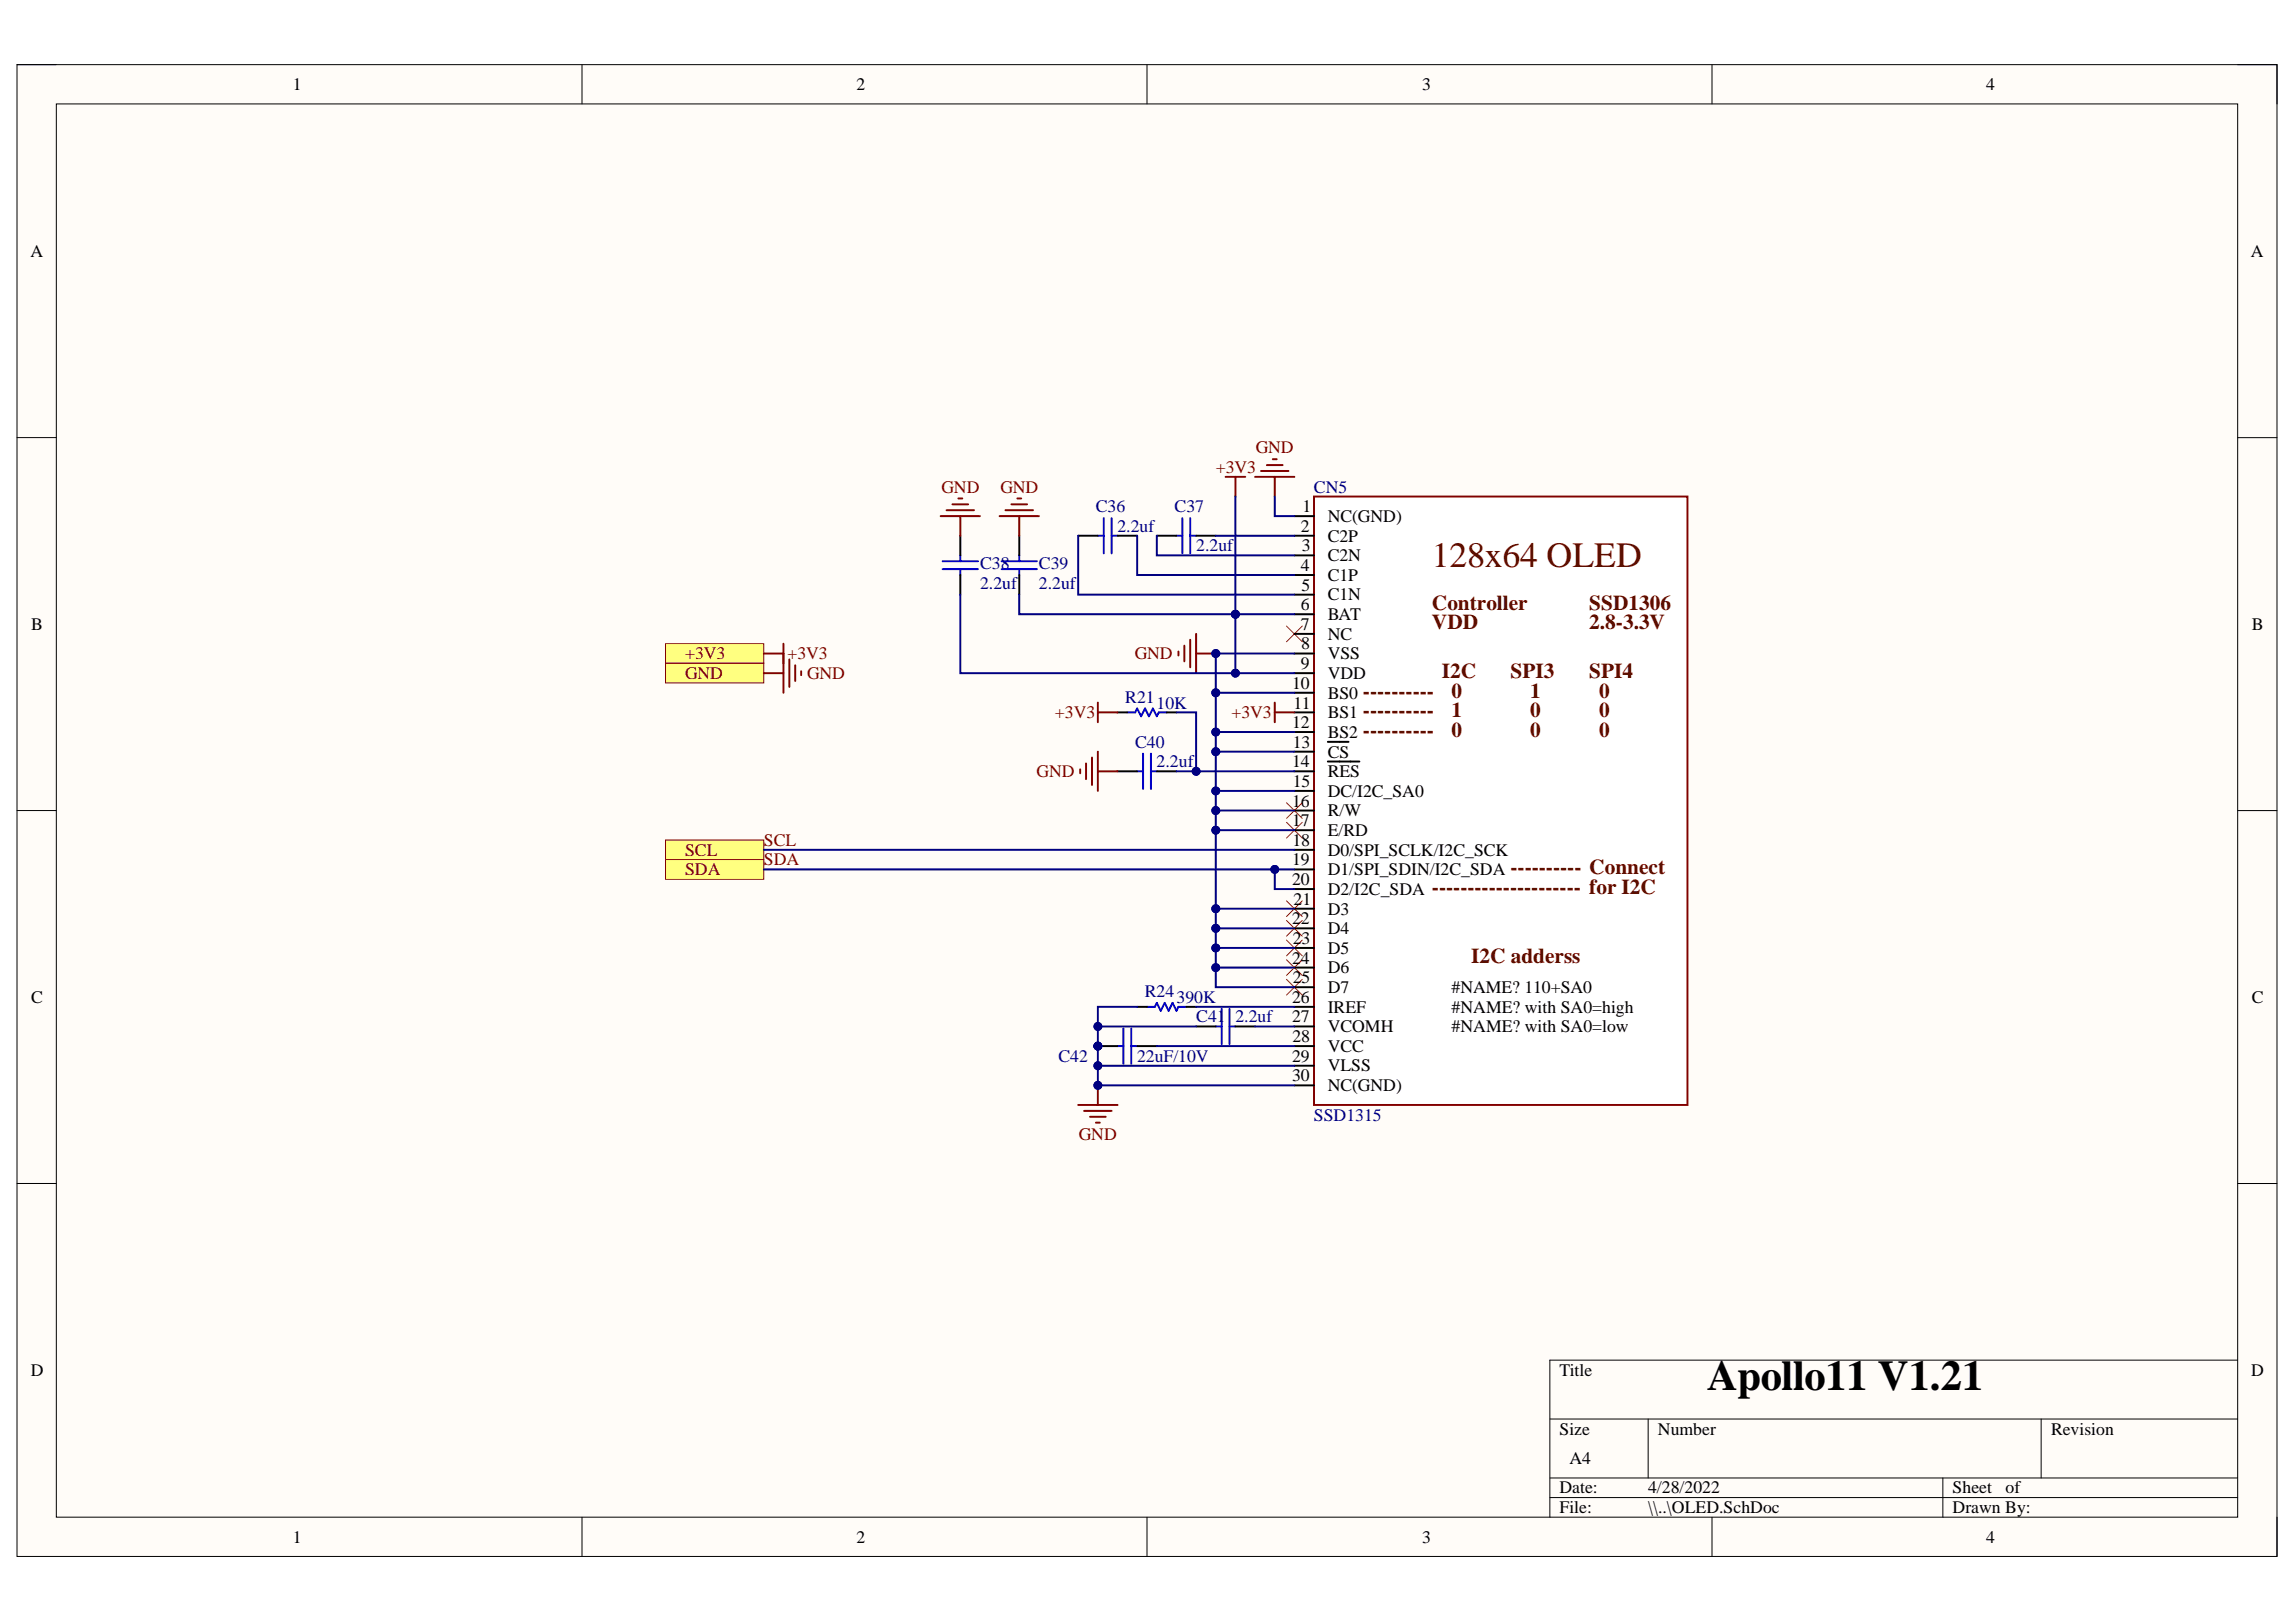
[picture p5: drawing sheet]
<svg xmlns="http://www.w3.org/2000/svg" width="297mm" height="210mm" viewBox="0 0 297 210" stroke-linecap="round" stroke-linejoin="round" font-family="sans-serif">
<defs><g id="words">
<text font-size="5.5" x="220.8" y="179.9">Apollo11 V1.21</text>
<text font-size="4.6" fill="#5b0f00" x="185.3" y="73.4">128x64 OLED</text>
<g font-size="2.7" fill="#5b0f00">
<text x="185.3" y="78.9">Controller</text>
<text x="185.3" y="81.4">VDD</text>
<text x="205.6" y="78.9">SSD1306</text>
<text x="205.6" y="81.4">2.8-3.3V</text>
<text x="186.5" y="87.8">I2C</text>
<text x="195.4" y="87.8">SPI3</text>
<text x="205.6" y="87.8">SPI4</text>
<text x="176.3" y="90.3">----------</text>
<text x="176.3" y="92.8">----------</text>
<text x="176.3" y="95.4">----------</text>
<text x="187.8" y="90.3">0</text>
<text x="187.8" y="92.8">1</text>
<text x="187.8" y="95.4">0</text>
<text x="198" y="90.3">1</text>
<text x="198" y="92.8">0</text>
<text x="198" y="95.4">0</text>
<text x="206.9" y="90.3">0</text>
<text x="206.9" y="92.8">0</text>
<text x="206.9" y="95.4">0</text>
<text x="195.4" y="113.2">---------- Connect</text>
<text x="185.3" y="115.7">--------------------- for I2C</text>
<text x="190.3" y="124.6">I2C adderss</text>
</g>
<g font-size="2.3">
<text x="37.9" y="11.7">1</text>
<text x="110.8" y="11.7">2</text>
<text x="184" y="11.7">3</text>
<text x="257" y="11.7">4</text>
<text x="3.9" y="33.2">A</text>
<text x="291.2" y="33.2">A</text>
<text x="168.3" y="68.8">2</text>
<text x="168.4" y="71.4">3</text>
<text x="168.5" y="66.3">1</text>
<text x="171.8" y="67.6">NC(GND)</text>
<text x="171.8" y="70.1">C2P</text>
<text x="168.3" y="73.9">4</text>
<text x="168.4" y="76.4">5</text>
<text x="171.8" y="72.6">C2N</text>
<text x="171.8" y="75.2">C1P</text>
<text x="171.8" y="77.7">C1N</text>
<text x="4" y="81.5">B</text>
<text x="168.3" y="79">6</text>
<text x="168.3" y="81.5">7</text>
<text x="171.8" y="80.2">BAT</text>
<text x="171.8" y="82.8">NC</text>
<text x="291.3" y="81.5">B</text>
<text x="167.2" y="89.2">10</text>
<text x="168.3" y="86.6">9</text>
<text x="168.3" y="84">8</text>
<text x="171.8" y="85.3">VSS</text>
<text x="171.8" y="87.8">VDD</text>
<text x="167.2" y="94.2">12</text>
<text x="167.4" y="91.7">11</text>
<text x="171.8" y="90.4">BS0</text>
<text x="171.8" y="93">BS1</text>
<text x="171.8" y="95.5">BS2</text>
<text x="167.2" y="99.3">14</text>
<text x="167.2" y="96.8">13</text>
<text x="167.2" y="101.8">15</text>
<text x="171.8" y="98">CS</text>
<text x="171.8" y="100.6">RES</text>
<text x="167.2" y="104.4">16</text>
<text x="167.2" y="106.9">17</text>
<text x="171.8" y="103.1">DC/I2C_SA0</text>
<text x="171.8" y="105.6">R/W</text>
<text x="167.2" y="112">19</text>
<text x="167.2" y="109.4">18</text>
<text x="171.8" y="108.2">E/RD</text>
<text x="171.8" y="110.7">D0/SPI_SCLK/I2C_SCK</text>
<text x="171.8" y="113.2">D1/SPI_SDIN/I2C_SDA</text>
<text x="167.2" y="114.5">20</text>
<text x="167.2" y="119.6">22</text>
<text x="167.4" y="117.1">21</text>
<text x="171.8" y="115.8">D2/I2C_SDA</text>
<text x="171.8" y="118.4">D3</text>
<text x="167.2" y="124.7">24</text>
<text x="167.2" y="122.2">23</text>
<text x="171.8" y="120.9">D4</text>
<text x="171.8" y="123.4">D5</text>
<text x="171.8" y="126">D6</text>
<text x="4" y="129.8">C</text>
<text x="167.2" y="129.8">26</text>
<text x="167.2" y="127.2">25</text>
<text x="171.8" y="128.5">D7</text>
<text x="171.8" y="131">IREF</text>
<text x="187.8" y="128.5">#NAME? 110+SA0</text>
<text x="187.8" y="131">#NAME? with SA0=high</text>
<text x="291.3" y="129.8">C</text>
<text x="167.2" y="132.3">27</text>
<text x="167.2" y="137.4">29</text>
<text x="167.2" y="134.8">28</text>
<text x="171.8" y="133.6">VCOMH</text>
<text x="171.8" y="136.1">VCC</text>
<text x="187.8" y="133.6">#NAME? with SA0=low</text>
<text x="167.2" y="139.9">30</text>
<text x="171.8" y="138.7">VLSS</text>
<text x="171.8" y="141.2">NC(GND)</text>
<text x="4" y="178">D</text>
<text x="201.8" y="178">Title</text>
<text x="291.2" y="178">D</text>
<text x="201.8" y="185.7">Size</text>
<text x="214.5" y="185.7">Number</text>
<text x="265.3" y="185.7">Revision</text>
<text x="203" y="189.5">A4</text>
<text x="201.8" y="193.3">Date:</text>
<text x="201.8" y="195.8">File:</text>
<text x="213.2" y="193.3">4/28/2022</text>
<text x="213.2" y="195.8">\\..\OLED.SchDoc</text>
<text x="252.6" y="193.3">Sheet</text>
<text x="252.6" y="195.8">Drawn By:</text>
<text x="259.5" y="193.3">of</text>
<text x="37.9" y="199.6">1</text>
<text x="110.8" y="199.6">2</text>
<text x="184" y="199.6">3</text>
<text x="257" y="199.6">4</text>
</g>
<g font-size="2.3" fill="#800000">
<text x="162.5" y="58.6">GND</text>
<text x="121.8" y="63.7">GND</text>
<text x="129.4" y="63.7">GND</text>
<text x="157.3" y="61.2">+3V3</text>
<text x="88.6" y="85.3">+3V3</text>
<text x="88.6" y="87.8">GND</text>
<text x="101.9" y="85.3">+3V3</text>
<text x="104.4" y="87.8">GND</text>
<text x="146.8" y="85.3">GND</text>
<text x="136.5" y="93">+3V3</text>
<text x="159.3" y="93">+3V3</text>
<text x="134.1" y="100.6">GND</text>
<text x="88.6" y="110.7">SCL</text>
<text x="88.6" y="113.2">SDA</text>
<text x="98.8" y="112">SDA</text>
<text x="98.8" y="109.4">SCL</text>
<text x="139.6" y="147.6">GND</text>
</g>
<g font-size="2.3" fill="#000080">
<text x="170" y="63.7">CN5</text>
<text x="141.8" y="66.3">C36</text>
<text x="144.6" y="68.8">2.2uf</text>
<text x="152" y="66.3">C37</text>
<text x="154.8" y="71.4">2.2uf</text>
<text x="126.8" y="73.6">C38</text>
<text x="126.8" y="76.2">2.2uf</text>
<text x="134.4" y="73.6">C39</text>
<text x="134.4" y="76.2">2.2uf</text>
<text x="145.6" y="90.9">R21</text>
<text x="149.6" y="91.7">10K</text>
<text x="146.8" y="96.8">C40</text>
<text x="149.6" y="99.3">2.2uf</text>
<text x="148.1" y="129">R24</text>
<text x="152.2" y="129.8">390K</text>
<text x="136.9" y="137.4">C42</text>
<text x="147.1" y="137.4">22uF/10V</text>
<text x="154.8" y="132.3">C41</text>
<text x="159.8" y="132.3">2.2uf</text>
<text x="170" y="145">SSD1315</text>
</g>
</g></defs>
<path d="M2.2 8.4h292.4v193h-292.4z" fill-rule="evenodd" fill="#fffcf8"/>
<path d="M2.2 8.4h292.4v193h-292.4z" fill="none" stroke="#000" stroke-width=".13"/>
<path d="M7.3 13.4h282.2v182.9h-282.2z" fill-rule="evenodd" fill="#fffcf8"/>
<g fill="none" stroke="#000" stroke-width=".13">
<path d="M2.2 8.4h5.1M7.3 13.4h282.2v182.9h-282.2zM75.3 8.4v5M148.4 8.4v5M221.5 8.4v5M289.5 8.4h5.1v5M2.2 56.6h5.1M289.5 56.6h5.1M2.2 104.9h5.1M289.5 104.9h5.1M2.2 153.2h5.1M289.5 153.2h5.1"/>
<path d="M289.5 176h-89v20.3M75.3 196.3v5.1M148.4 196.3v5.1M200.5 183.6h89M200.5 191.3h89M200.5 193.8h89M213.2 183.6v7.7M221.5 196.3v5.1M251.4 191.3v5M264.1 183.6v7.7M294.6 196.3v5.1"/>
</g>
<g fill="none" stroke="#800000" stroke-width=".25">
<path d="M164.7 59.4h.5M121.7 66.8h5.1M122.5 66h3.5M123.2 65.3h2.1M124 64.5h.5M124.2 66.8v2.5M129.3 66.8h5.1M130.1 66h3.5M130.8 65.3h2.1M131.6 64.5h.5M131.9 66.8v2.5M162.4 61.7h5.1"/>
<path d="M163.1 60.9h3.6M163.9 60.2h2M164.9 61.7v2.6M152.5 84.3v.5M153.2 83.6v2M154 82.8v3.6M154.7 82v5.1M154.7 84.6h2.6"/>
</g>
<g fill="none" stroke="#00f" stroke-width=".25">
<path d="M121.9 73.7h4.6M121.9 72.6h4.6M124.2 71.9v.7M124.2 73.7v.7M129.6 73.7h4.6M129.6 72.6h4.6M131.9 71.9v.7M131.9 73.7v.7M142 69.3h.8M142.8 67v4.6M143.8 69.3h.8M143.8 67v4.6"/>
<path d="M152.2 69.3h.8M153 67v4.6M154 69.3h.7M154 67v4.6"/>
</g>
<path d="M124.2 69.3v2.6M124.2 74.4v2.6M131.9 69.3v2.6M131.9 74.4v2.6M139.5 69.3h2.5M144.6 69.3h2.5M149.7 69.3h2.5M154.7 69.3h2.6" fill="none" stroke="#000" stroke-width=".25"/>
<circle cx="157.3" cy="84.6" r=".51" fill="#000080"/>
<circle cx="157.3" cy="84.6" r=".51" fill="none" stroke="#000080" stroke-width=".13"/>
<g fill="none" stroke="#f00" stroke-width=".13">
<path d="M166.4 81l2.1 2.1M168.5 81l-2.1 2.1M166.4 103.9l2.1 2M166.4 106.4l2.1 2M166.4 116.6l2.1 2M166.4 119.1l2.1 2.1M168.5 103.9l-2.1 2M168.5 106.4l-2.1 2M168.5 116.6l-2.1 2M168.5 119.1l-2.1 2.1M166.4 121.7l2.1 2M166.4 124.2l2.1 2"/>
<path d="M166.4 126.7l2.1 2.1M168.5 121.7l-2.1 2M168.5 124.2l-2.1 2M168.5 126.7l-2.1 2.1"/>
</g>
<path d="M158.6 61.7h2.5M159.8 61.7v2.6M139.7 99.6v.5M140.5 98.8v2M141.3 98v3.6M142 97.3v5.1M142 99.8h2.6" fill="none" stroke="#800000" stroke-width=".25"/>
<path d="M147.1 99.8h.8M147.9 97.5v4.6M148.9 99.8h.8M148.9 97.5v4.6M148.4 130.3h1l.3-.5 .5 1 .5-1 .5 1 .5-1 .5 1 .3-.5h1M157.3 132.8h.8M158.1 130.6v4.5M159.1 132.8h.7M159.1 130.6v4.5" fill="none" stroke="#00f" stroke-width=".25"/>
<path d="M144.6 99.8h2.5M149.7 99.8h2.5M147.1 130.3h1.3M153.5 130.3h1.2M154.7 132.8h2.6M159.8 132.8h2.6" fill="none" stroke="#000" stroke-width=".25"/>
<circle cx="142" cy="135.4" r=".51" fill="#000080"/>
<circle cx="142" cy="135.4" r=".51" fill="none" stroke="#000080" stroke-width=".13"/>
<path d="M144.6 135.4h.7M145.3 133.1v4.6M146.4 135.4h.7M146.4 133.1v4.6" fill="none" stroke="#00f" stroke-width=".25"/>
<path d="M142 135.4h2.6" fill="none" stroke="#000" stroke-width=".25"/>
<circle cx="142" cy="135.4" r=".51" fill="#000080"/>
<circle cx="142" cy="135.4" r=".51" fill="none" stroke="#000080" stroke-width=".13"/>
<path d="M147.1 135.4h2.6" fill="none" stroke="#000" stroke-width=".25"/>
<path d="M139.5 143h5.1M140.3 143.8h3.5M141 144.5h2M141.8 145.3h.5M142 140.5v2.5" fill="none" stroke="#800000" stroke-width=".25"/>
<circle cx="142" cy="140.5" r=".51" fill="#000080"/>
<circle cx="142" cy="140.5" r=".51" fill="none" stroke="#000080" stroke-width=".13"/>
<path d="M170 64.3h48.3v78.7h-48.3z" fill-rule="evenodd" fill="#fff"/>
<path d="M170 64.3h48.3v78.7h-48.3z" fill="none" stroke="#800000" stroke-width=".25"/>
<g fill="none" stroke="#000" stroke-width=".25">
<path d="M167.5 66.8h2.5M167.5 69.3h2.5M167.5 71.9h2.5M167.5 74.4h2.5M167.5 77h2.5M167.5 79.5h2.5M167.5 82h2.5M167.5 84.6h2.5M167.5 87.1h2.5M167.5 89.6h2.5M167.5 92.2h2.5M167.5 94.7h2.5"/>
<path d="M167.5 97.3h2.5M167.5 99.8h2.5M171.8 96h2.7M171.8 98.5h4.1M167.5 102.4h2.5M167.5 104.9h2.5M167.5 107.4h2.5M167.5 110h2.5M167.5 112.5h2.5M167.5 115.1h2.5M167.5 117.6h2.5M167.5 120.1h2.5"/>
<path d="M167.5 122.7h2.5M167.5 125.2h2.5M167.5 127.8h2.5M167.5 130.3h2.5M167.5 132.8h2.5M167.5 137.9h2.5M167.5 135.4h2.5M167.5 140.5h2.5"/>
</g>
<path d="M187.8 126.5h26.7v14h-26.7z" fill-rule="evenodd" fill="#fff"/>
<path d="M187.8 126.5h26.7v14h-26.7z" fill="none" stroke="#fff" stroke-width=".13"/>
<path d="M164.9 90.9v2.6M164.9 92.2h2.6" fill="none" stroke="#800000" stroke-width=".25"/>
<path d="M145.8 92.2h1.1l.2-.5 .5 1 .5-1 .5 1 .6-1 .5 1 .2-.5h1" fill="none" stroke="#00f" stroke-width=".25"/>
<path d="M144.6 92.2h1.2M150.9 92.2h1.3" fill="none" stroke="#000" stroke-width=".25"/>
<path d="M86.1 108.7h12.7v2.5h-12.7z" fill-rule="evenodd" fill="#ffff80"/>
<path d="M86.1 108.7h12.7v2.5h-12.7z" fill="none" stroke="#800000" stroke-width=".13"/>
<path d="M86.1 111.2h12.7v2.6h-12.7z" fill-rule="evenodd" fill="#ffff80"/>
<path d="M86.1 111.2h12.7v2.6h-12.7z" fill="none" stroke="#800000" stroke-width=".13"/>
<path d="M86.1 83.3h12.7v2.5h-12.7z" fill-rule="evenodd" fill="#ffff80"/>
<path d="M86.1 83.3h12.7v2.5h-12.7z" fill="none" stroke="#800000" stroke-width=".13"/>
<path d="M86.1 85.8h12.7v2.6h-12.7z" fill-rule="evenodd" fill="#ffff80"/>
<path d="M86.1 85.8h12.7v2.6h-12.7z" fill="none" stroke="#800000" stroke-width=".13"/>
<path d="M98.8 84.6h2.6M98.8 87.1h2.6M101.4 83.3v6.3M102.1 85.3v3.6M102.9 86.1v2M103.6 86.9v.5M142 90.9v2.6M142 92.2h2.6" fill="none" stroke="#800000" stroke-width=".25"/>
<path d="M131.9 77v2.5h35.6M139.5 69.3v7.7h28M147.1 69.3v5.1h20.4M149.7 69.3v2.6h17.8M157.3 69.3h10.2M164.9 64.3v2.5h2.6" fill="none" stroke="#000080" stroke-width=".25"/>
<circle cx="159.8" cy="79.5" r=".51" fill="#000080"/>
<circle cx="159.8" cy="79.5" r=".51" fill="none" stroke="#000080" stroke-width=".13"/>
<path d="M124.2 77v10.1h43.3" fill="none" stroke="#000080" stroke-width=".25"/>
<circle cx="159.8" cy="87.1" r=".51" fill="#000080"/>
<circle cx="159.8" cy="87.1" r=".51" fill="none" stroke="#000080" stroke-width=".13"/>
<path d="M167.5 89.6h-10.2v5.1h10.2" fill="none" stroke="#000080" stroke-width=".25"/>
<circle cx="157.3" cy="94.7" r=".51" fill="#000080"/>
<circle cx="157.3" cy="94.7" r=".51" fill="none" stroke="#000080" stroke-width=".13"/>
<circle cx="157.3" cy="89.7" r=".51" fill="#000080"/>
<circle cx="157.3" cy="89.7" r=".51" fill="none" stroke="#000080" stroke-width=".13"/>
<path d="M167.5 84.6h-10.2v5" fill="none" stroke="#000080" stroke-width=".25"/>
<circle cx="157.3" cy="89.7" r=".51" fill="#000080"/>
<circle cx="157.3" cy="89.7" r=".51" fill="none" stroke="#000080" stroke-width=".13"/>
<circle cx="157.3" cy="84.6" r=".51" fill="#000080"/>
<circle cx="157.3" cy="84.6" r=".51" fill="none" stroke="#000080" stroke-width=".13"/>
<path d="M157.3 94.7v2.6h10.2" fill="none" stroke="#000080" stroke-width=".25"/>
<circle cx="157.3" cy="97.3" r=".51" fill="#000080"/>
<circle cx="157.3" cy="97.3" r=".51" fill="none" stroke="#000080" stroke-width=".13"/>
<circle cx="157.3" cy="94.7" r=".51" fill="#000080"/>
<circle cx="157.3" cy="94.7" r=".51" fill="none" stroke="#000080" stroke-width=".13"/>
<path d="M152.2 99.8h15.3" fill="none" stroke="#000080" stroke-width=".25"/>
<circle cx="154.7" cy="99.8" r=".51" fill="#000080"/>
<circle cx="154.7" cy="99.8" r=".51" fill="none" stroke="#000080" stroke-width=".13"/>
<path d="M98.8 112.5h68.7M98.8 110h68.7" fill="none" stroke="#000080" stroke-width=".25"/>
<circle cx="164.9" cy="112.5" r=".51" fill="#000080"/>
<circle cx="164.9" cy="112.5" r=".51" fill="none" stroke="#000080" stroke-width=".13"/>
<path d="M164.9 112.5v2.6h2.6" fill="none" stroke="#000080" stroke-width=".25"/>
<circle cx="164.9" cy="112.5" r=".51" fill="#000080"/>
<circle cx="164.9" cy="112.5" r=".51" fill="none" stroke="#000080" stroke-width=".13"/>
<path d="M147.1 130.3h-5.1v2.5h12.7M149.7 135.4h17.8M154.7 130.3h12.8M162.4 132.8h5.1" fill="none" stroke="#000080" stroke-width=".25"/>
<circle cx="142" cy="132.8" r=".51" fill="#000080"/>
<circle cx="142" cy="132.8" r=".51" fill="none" stroke="#000080" stroke-width=".13"/>
<path d="M142 132.8v2.6" fill="none" stroke="#000080" stroke-width=".25"/>
<circle cx="142" cy="132.8" r=".51" fill="#000080"/>
<circle cx="142" cy="132.8" r=".51" fill="none" stroke="#000080" stroke-width=".13"/>
<circle cx="142" cy="135.4" r=".51" fill="#000080"/>
<circle cx="142" cy="135.4" r=".51" fill="none" stroke="#000080" stroke-width=".13"/>
<path d="M142 135.4v2.5" fill="none" stroke="#000080" stroke-width=".25"/>
<circle cx="142" cy="137.9" r=".51" fill="#000080"/>
<circle cx="142" cy="137.9" r=".51" fill="none" stroke="#000080" stroke-width=".13"/>
<circle cx="142" cy="135.4" r=".51" fill="#000080"/>
<circle cx="142" cy="135.4" r=".51" fill="none" stroke="#000080" stroke-width=".13"/>
<path d="M167.5 137.9h-25.5v2.6h25.5" fill="none" stroke="#000080" stroke-width=".25"/>
<circle cx="142" cy="140.5" r=".51" fill="#000080"/>
<circle cx="142" cy="140.5" r=".51" fill="none" stroke="#000080" stroke-width=".13"/>
<circle cx="142" cy="137.9" r=".51" fill="#000080"/>
<circle cx="142" cy="137.9" r=".51" fill="none" stroke="#000080" stroke-width=".13"/>
<path d="M159.8 64.3v15.2" fill="none" stroke="#000080" stroke-width=".25"/>
<circle cx="159.8" cy="79.5" r=".51" fill="#000080"/>
<circle cx="159.8" cy="79.5" r=".51" fill="none" stroke="#000080" stroke-width=".13"/>
<path d="M159.8 79.5v7.6" fill="none" stroke="#000080" stroke-width=".25"/>
<circle cx="159.8" cy="79.5" r=".51" fill="#000080"/>
<circle cx="159.8" cy="79.5" r=".51" fill="none" stroke="#000080" stroke-width=".13"/>
<circle cx="159.8" cy="87.1" r=".51" fill="#000080"/>
<circle cx="159.8" cy="87.1" r=".51" fill="none" stroke="#000080" stroke-width=".13"/>
<path d="M157.3 102.4h10.2" fill="none" stroke="#000080" stroke-width=".25"/>
<circle cx="157.3" cy="102.4" r=".51" fill="#000080"/>
<circle cx="157.3" cy="102.4" r=".51" fill="none" stroke="#000080" stroke-width=".13"/>
<path d="M152.2 92.2h2.5v7.6" fill="none" stroke="#000080" stroke-width=".25"/>
<circle cx="154.7" cy="99.8" r=".51" fill="#000080"/>
<circle cx="154.7" cy="99.8" r=".51" fill="none" stroke="#000080" stroke-width=".13"/>
<path d="M157.3 97.3v10.1h10.2" fill="none" stroke="#000080" stroke-width=".25"/>
<circle cx="157.3" cy="107.4" r=".51" fill="#000080"/>
<circle cx="157.3" cy="107.4" r=".51" fill="none" stroke="#000080" stroke-width=".13"/>
<circle cx="157.3" cy="104.9" r=".51" fill="#000080"/>
<circle cx="157.3" cy="104.9" r=".51" fill="none" stroke="#000080" stroke-width=".13"/>
<circle cx="157.3" cy="102.4" r=".51" fill="#000080"/>
<circle cx="157.3" cy="102.4" r=".51" fill="none" stroke="#000080" stroke-width=".13"/>
<circle cx="157.3" cy="97.3" r=".51" fill="#000080"/>
<circle cx="157.3" cy="97.3" r=".51" fill="none" stroke="#000080" stroke-width=".13"/>
<path d="M157.3 104.9h10.2" fill="none" stroke="#000080" stroke-width=".25"/>
<circle cx="157.3" cy="104.9" r=".51" fill="#000080"/>
<circle cx="157.3" cy="104.9" r=".51" fill="none" stroke="#000080" stroke-width=".13"/>
<path d="M157.3 107.4v10.2h10.2" fill="none" stroke="#000080" stroke-width=".25"/>
<circle cx="157.3" cy="117.6" r=".51" fill="#000080"/>
<circle cx="157.3" cy="117.6" r=".51" fill="none" stroke="#000080" stroke-width=".13"/>
<circle cx="157.3" cy="107.4" r=".51" fill="#000080"/>
<circle cx="157.3" cy="107.4" r=".51" fill="none" stroke="#000080" stroke-width=".13"/>
<path d="M157.3 117.6v10.2h10.2" fill="none" stroke="#000080" stroke-width=".25"/>
<circle cx="157.3" cy="125.2" r=".51" fill="#000080"/>
<circle cx="157.3" cy="125.2" r=".51" fill="none" stroke="#000080" stroke-width=".13"/>
<circle cx="157.3" cy="122.7" r=".51" fill="#000080"/>
<circle cx="157.3" cy="122.7" r=".51" fill="none" stroke="#000080" stroke-width=".13"/>
<circle cx="157.3" cy="120.1" r=".51" fill="#000080"/>
<circle cx="157.3" cy="120.1" r=".51" fill="none" stroke="#000080" stroke-width=".13"/>
<circle cx="157.3" cy="117.6" r=".51" fill="#000080"/>
<circle cx="157.3" cy="117.6" r=".51" fill="none" stroke="#000080" stroke-width=".13"/>
<path d="M157.3 120.1h10.2" fill="none" stroke="#000080" stroke-width=".25"/>
<circle cx="157.3" cy="120.1" r=".51" fill="#000080"/>
<circle cx="157.3" cy="120.1" r=".51" fill="none" stroke="#000080" stroke-width=".13"/>
<path d="M157.3 122.7h10.2" fill="none" stroke="#000080" stroke-width=".25"/>
<circle cx="157.3" cy="122.7" r=".51" fill="#000080"/>
<circle cx="157.3" cy="122.7" r=".51" fill="none" stroke="#000080" stroke-width=".13"/>
<path d="M157.3 125.2h10.2" fill="none" stroke="#000080" stroke-width=".25"/>
<circle cx="157.3" cy="125.2" r=".51" fill="#000080"/>
<circle cx="157.3" cy="125.2" r=".51" fill="none" stroke="#000080" stroke-width=".13"/>
<use href="#words"/>
</svg>
